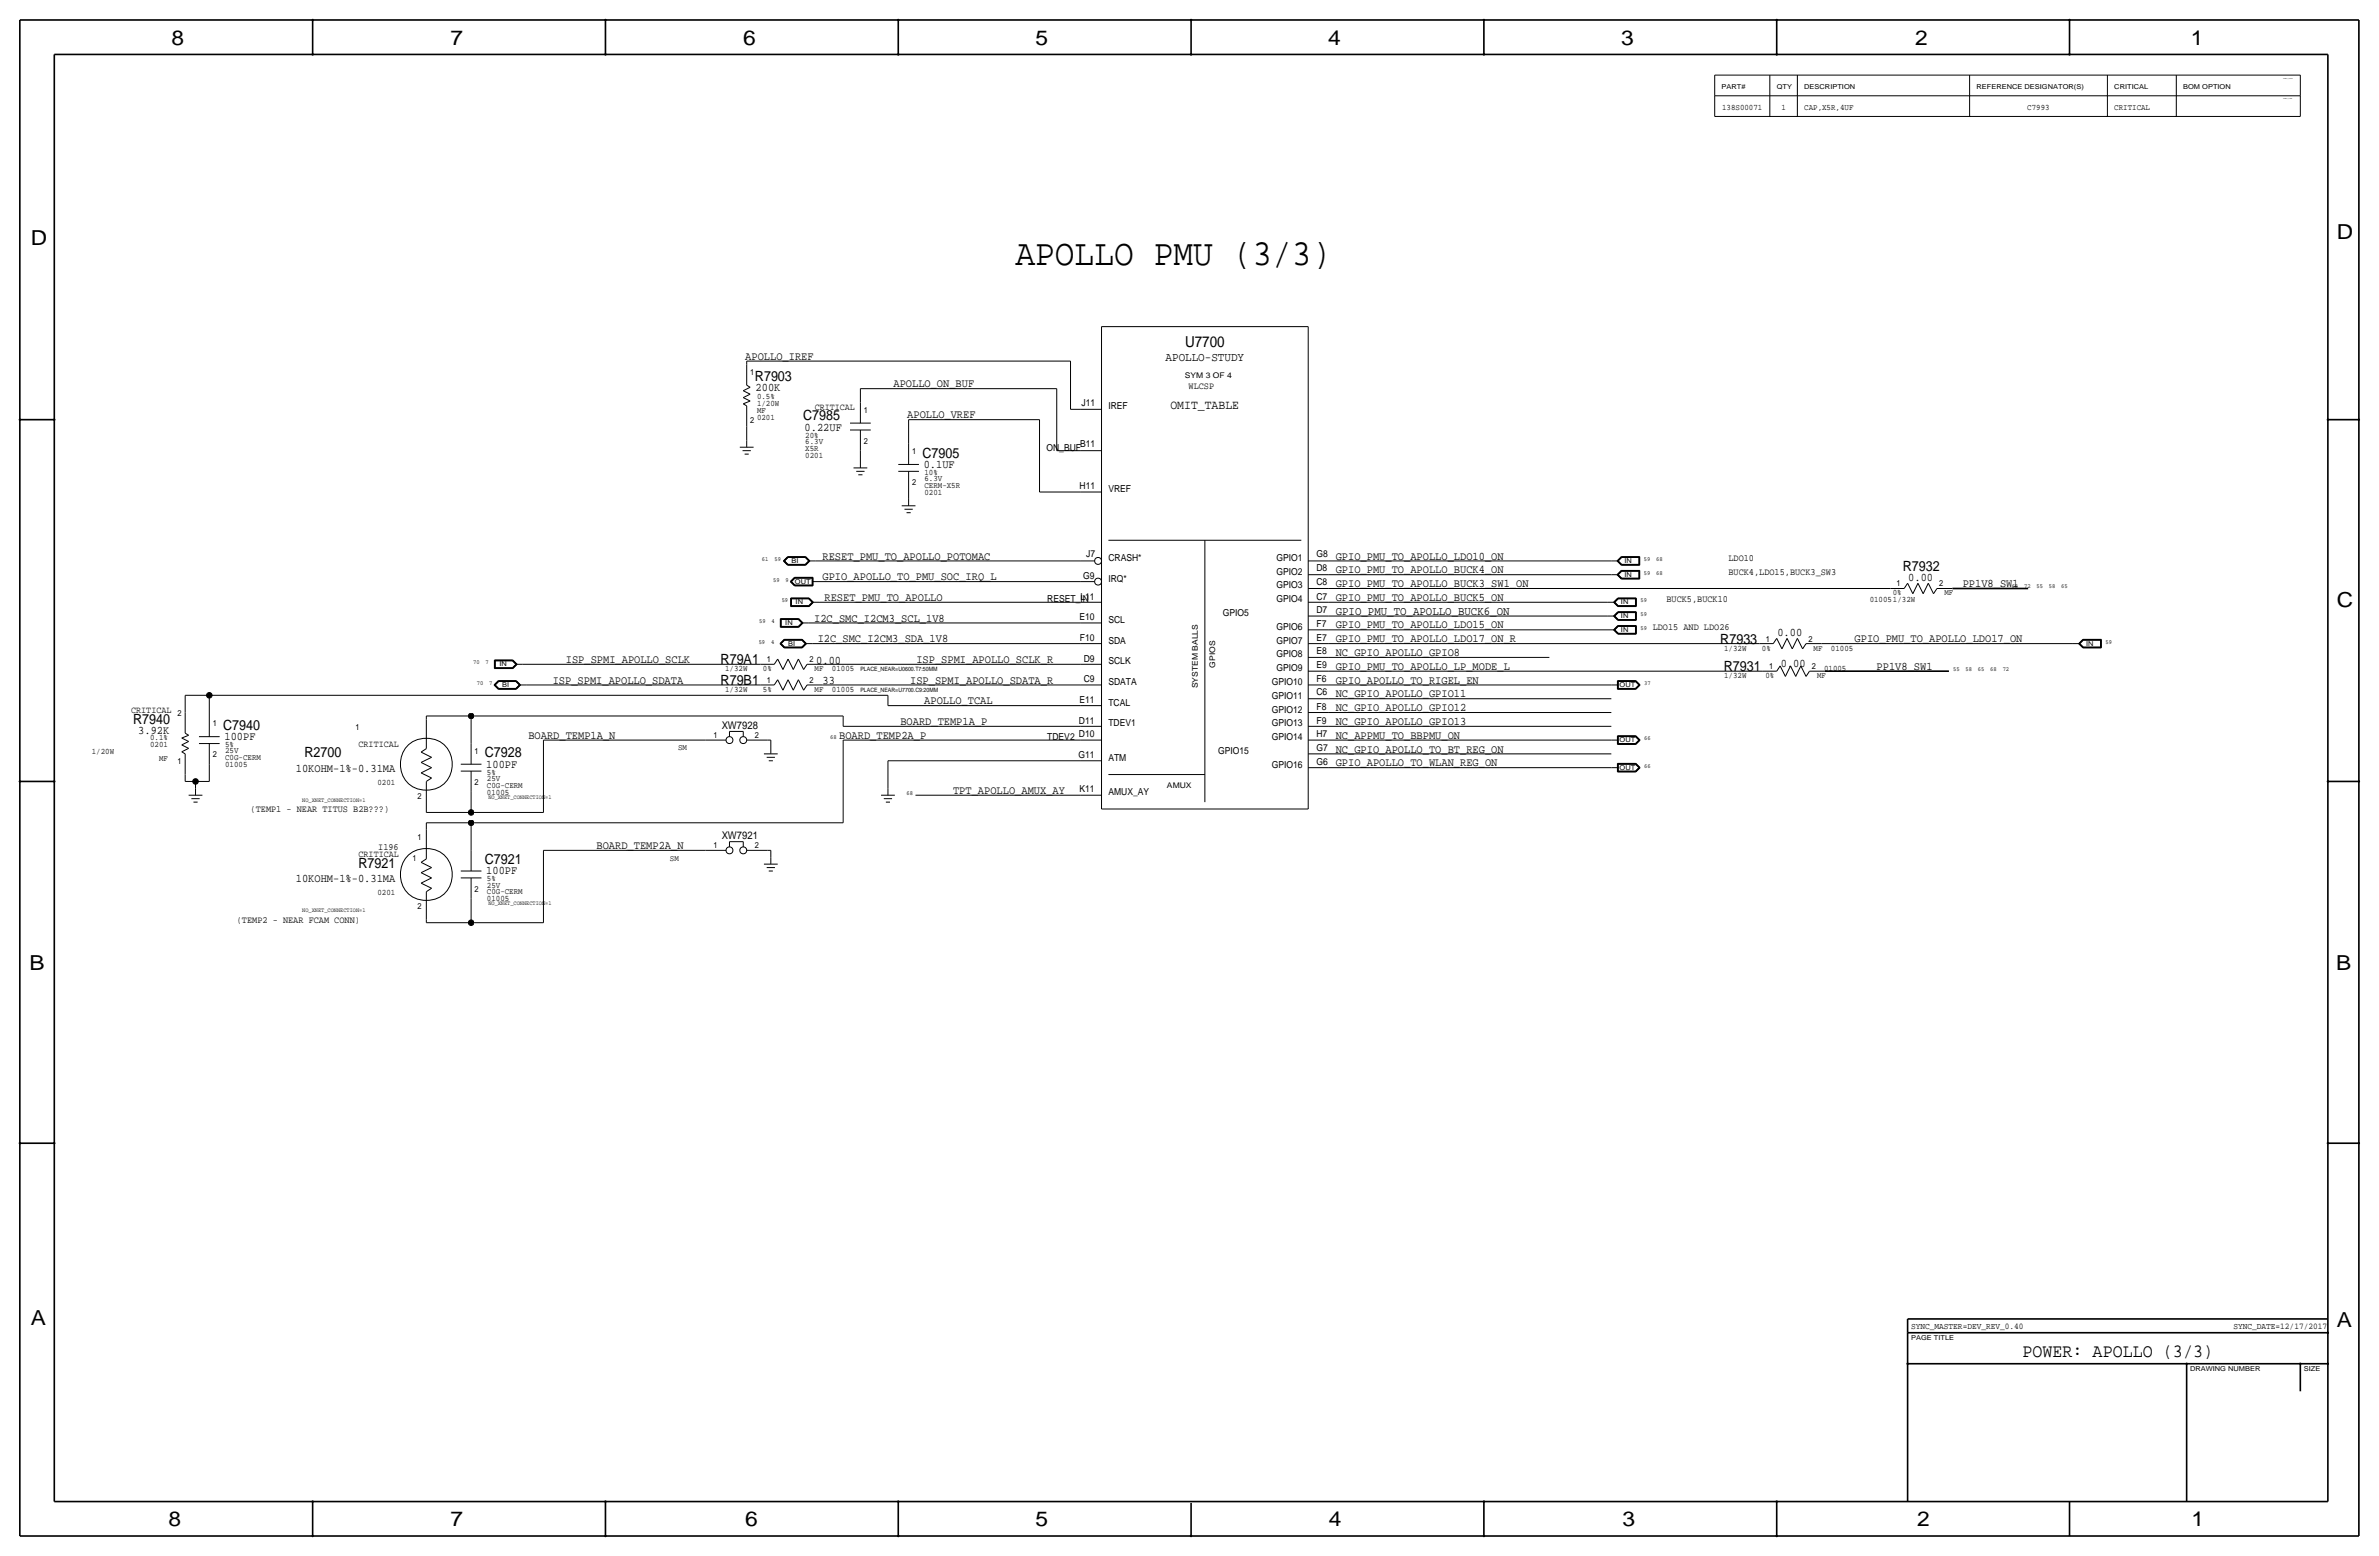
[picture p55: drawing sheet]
<svg xmlns="http://www.w3.org/2000/svg" width="877mm" height="574mm" viewBox="0 0 877 574" stroke-linecap="round" stroke-linejoin="round" font-family="sans-serif">
<defs><g id="words">
<text font-size="13.6" x="374.3" y="97.5">APOLLO PMU (3/3)</text>
<g font-size="7.6">
<text x="63.2" y="16.5">8</text>
<text x="166.1" y="16.5">7</text>
<text x="274" y="16.5">6</text>
<text x="381.7" y="16.5">5</text>
<text x="489.7" y="16.5">4</text>
<text x="597.6" y="16.5">3</text>
<text x="706.1" y="16.5">2</text>
<text x="807.7" y="16.5">1</text>
<text x="861.5" y="88.1">D</text>
<text x="11.4" y="90.4">D</text>
<text x="861.5" y="223.8">C</text>
<text x="10.9" y="357.6">B</text>
<text x="861.3" y="357.4">B</text>
<text x="11.4" y="488.4">A</text>
<text x="861.5" y="489.2">A</text>
<text x="62.2" y="562.6">8</text>
<text x="166.1" y="562.6">7</text>
<text x="274.8" y="562.6">6</text>
<text x="381.7" y="562.6">5</text>
<text x="489.9" y="562.6">4</text>
<text x="598.1" y="562.6">3</text>
<text x="706.8" y="562.6">2</text>
<text x="807.9" y="562.6">1</text>
</g>
<text font-size="6.9" x="745.6" y="500.1">POWER: APOLLO (3/3)</text>
<text font-size="5.6" x="436.9" y="128">U7700</text>
<g font-size="5.2">
<text x="278.3" y="140.5">R7903</text>
<text x="296.1" y="154.9">C7985</text>
<text x="340.1" y="168.7">C7905</text>
<text x="701.5" y="210.6">R7932</text>
<text x="634.2" y="237.2">R7933</text>
<text x="265.7" y="244.9">R79A1</text>
<text x="635.5" y="247.4">R7931</text>
<text x="265.7" y="252.5">R79B1</text>
<text x="49.1" y="266.7">R7940</text>
<text x="82.2" y="269">C7940</text>
<text x="112.3" y="279.1">R2700</text>
<text x="178.8" y="279.1">C7928</text>
<text x="132.1" y="319.8">R7921</text>
<text x="178.8" y="318.5">C7921</text>
</g>
<text font-size="4.7" x="431.5" y="150.9">OMIT_TABLE</text>
<text font-size="4.5" x="429.7" y="133.1">APOLLO-STUDY</text>
<text font-size="4.4" x="492.5" y="226.6">GPIO_PMU_TO_APOLLO_BUCK6_ON</text>
<g font-size="4.3">
<text x="274.8" y="132.6">APOLLO_IREF</text>
<text x="329.4" y="142.8">APOLLO_ON_BUF</text>
<text x="278.6" y="144.3">200K</text>
<text x="334.5" y="154.2">APOLLO_VREF</text>
<text x="296.6" y="158.8">0.22UF</text>
<text x="340.6" y="172.5">0.1UF</text>
<text x="303.2" y="206.2">RESET_PMU_TO_APOLLO_POTOMAC</text>
<text x="492.5" y="206.2">GPIO_PMU_TO_APOLLO_LDO10_ON</text>
<text x="303.2" y="213.9">GPIO_APOLLO_TO_PMU_SOC_IRQ_L</text>
<text x="492.5" y="211.3">GPIO_PMU_TO_APOLLO_BUCK4_ON</text>
<text x="703.5" y="214.1">0.00</text>
<text x="304" y="221.5">RESET_PMU_TO_APOLLO</text>
<text x="492.5" y="221.5">GPIO_PMU_TO_APOLLO_BUCK5_ON</text>
<text x="492.5" y="216.4">GPIO_PMU_TO_APOLLO_BUCK3_SW1_ON</text>
<text x="723.6" y="216.4">PP1V8_SW1</text>
<text x="300.2" y="229.1">I2C_SMC_I2CM3_SCL_1V8</text>
<text x="492.5" y="231.6">GPIO_PMU_TO_APOLLO_LDO15_ON</text>
<text x="301.4" y="236.7">I2C_SMC_I2CM3_SDA_1V8</text>
<text x="492.5" y="236.7">GPIO_PMU_TO_APOLLO_LDO17_ON_R</text>
<text x="655.3" y="234.4">0.00</text>
<text x="683.7" y="236.7">GPIO_PMU_TO_APOLLO_LDO17_ON</text>
<text x="208.6" y="244.3">ISP_SPMI_APOLLO_SCLK</text>
<text x="300.9" y="244.6">0.00</text>
<text x="337.9" y="244.3">ISP_SPMI_APOLLO_SCLK_R</text>
<text x="492.5" y="241.8">NC_GPIO_APOLLO_GPIO8</text>
<text x="656.5" y="245.9">0.00</text>
<text x="203.8" y="252">ISP_SPMI_APOLLO_SDATA</text>
<text x="335.6" y="252">ISP_SPMI_APOLLO_SDATA_R</text>
<text x="492.5" y="252">GPIO_APOLLO_TO_RIGEL_EN</text>
<text x="492.5" y="246.9">GPIO_PMU_TO_APOLLO_LP_MODE_L</text>
<text x="691.8" y="246.9">PP1V8_SW1</text>
<text x="303.2" y="252.2">33</text>
<text x="492.5" y="257">NC_GPIO_APOLLO_GPIO11</text>
<text x="340.7" y="259.6">APOLLO_TCAL</text>
<text x="492.5" y="262.1">NC_GPIO_APOLLO_GPIO12</text>
<text x="331.9" y="267.2">BOARD_TEMP1A_P</text>
<text x="492.5" y="267.2">NC_GPIO_APOLLO_GPIO13</text>
<text x="51" y="270.5">3.92K</text>
<text x="82.8" y="272.8">100PF</text>
<text x="194.8" y="272.3">BOARD_TEMP1A_N</text>
<text x="309.4" y="272.3">BOARD_TEMP2A_P</text>
<text x="492.5" y="272.3">NC_APPMU_TO_BBPMU_ON</text>
<text x="492.5" y="277.4">NC_GPIO_APOLLO_TO_BT_REG_ON</text>
<text x="109.1" y="284.5">10KOHM-1%-0.31MA</text>
<text x="179.3" y="283">100PF</text>
<text x="492.5" y="282.4">GPIO_APOLLO_TO_WLAN_REG_ON</text>
<text x="351.4" y="292.6">TPT_APOLLO_AMUX_AY</text>
<text x="219.9" y="312.9">BOARD_TEMP2A_N</text>
<text x="179.3" y="322.3">100PF</text>
<text x="109.1" y="325.2">10KOHM-1%-0.31MA</text>
</g>
<g font-size="3.9">
<text x="266.1" y="268.7">XW7928</text>
<text x="266.1" y="309.4">XW7921</text>
</g>
<g font-size="3.5">
<text x="438.2" y="143.3">WLCSP</text>
<text x="398.7" y="149.6">J11</text>
<text x="300.4" y="151.1">CRITICAL</text>
<text x="408.6" y="150.9">IREF</text>
<text x="385.8" y="166.1">ON_BUF</text>
<text x="398.2" y="164.8">B11</text>
<text x="398" y="180.1">H11</text>
<text x="408.6" y="181.4">VREF</text>
<text x="400.5" y="205.5">J7</text>
<text x="408.6" y="206.8">CRASH*</text>
<text x="470.6" y="206.8">GPIO1</text>
<text x="485.3" y="205.5">G8</text>
<text x="637.2" y="206.8">LDO10</text>
<text x="399.4" y="213.4">G9</text>
<text x="408.6" y="214.4">IRQ*</text>
<text x="470.6" y="211.8">GPIO2</text>
<text x="485.3" y="210.6">D8</text>
<text x="485.3" y="215.6">C8</text>
<text x="637.2" y="211.8">BUCK4,LDO15,BUCK3_SW3</text>
<text x="386.1" y="222">RESET_IN</text>
<text x="398.3" y="221">L11</text>
<text x="470.6" y="216.9">GPIO3</text>
<text x="470.6" y="222">GPIO4</text>
<text x="485.3" y="221">C7</text>
<text x="614.4" y="222">BUCK5,BUCK10</text>
<text x="450.8" y="227.1">GPIO5</text>
<text x="485.3" y="225.8">D7</text>
<text x="397.9" y="228.6">E10</text>
<text x="408.6" y="229.6">SCL</text>
<text x="470.6" y="232.2">GPIO6</text>
<text x="485.3" y="231.1">F7</text>
<text x="609.3" y="232.2">LDO15 AND LDO26</text>
<text x="398.1" y="236.2">F10</text>
<text x="408.6" y="237.2">SDA</text>
<text x="470.6" y="237.2">GPIO7</text>
<text x="485.3" y="236.2">E7</text>
<text x="399.5" y="243.8">D9</text>
<text x="408.6" y="244.9">SCLK</text>
<text x="470.6" y="242.3">GPIO8</text>
<text x="485.3" y="241">E8</text>
<text x="399.5" y="251.5">C9</text>
<text x="470.6" y="247.4">GPIO9</text>
<text x="485.3" y="246.4">E9</text>
<text x="485.3" y="251.5">F6</text>
<text x="408.6" y="252.5">SDATA</text>
<text x="468.9" y="252.5">GPIO10</text>
<text x="468.9" y="257.6">GPIO11</text>
<text x="485.3" y="256.3">C6</text>
<text x="48.4" y="262.6">CRITICAL</text>
<text x="397.9" y="259.1">E11</text>
<text x="408.6" y="260.1">TCAL</text>
<text x="468.9" y="262.6">GPIO12</text>
<text x="485.3" y="261.6">F8</text>
<text x="397.8" y="266.7">D11</text>
<text x="408.6" y="267.7">TDEV1</text>
<text x="468.9" y="267.7">GPIO13</text>
<text x="485.3" y="266.7">F9</text>
<text x="132.2" y="275.3">CRITICAL</text>
<text x="386.1" y="272.8">TDEV2</text>
<text x="397.8" y="271.8">D10</text>
<text x="468.9" y="272.8">GPIO14</text>
<text x="485.3" y="271.5">H7</text>
<text x="397.6" y="279.4">G11</text>
<text x="408.6" y="280.4">ATM</text>
<text x="449.1" y="277.9">GPIO15</text>
<text x="485.3" y="276.9">G7</text>
<text x="485.3" y="281.9">G6</text>
<text x="468.9" y="283">GPIO16</text>
<text x="397.9" y="292.1">K11</text>
<text x="408.6" y="293.1">AMUX_AY</text>
<text x="92.4" y="299.5">(TEMP1 - NEAR TITUS B2B???)</text>
<text x="132.2" y="316">CRITICAL</text>
<text x="139.5" y="313.4">I196</text>
<text x="87.3" y="340.1">(TEMP2 - NEAR FCAM CONN)</text>
</g>
<g font-size="3.2">
<text x="704.5" y="490">SYNC_MASTER=DEV_REV_0.40</text>
<text x="823.4" y="490">SYNC_DATE=12/17/2017</text>
</g>
<g font-size="3.1">
<text x="634.9" y="40.4">138S00071</text>
<text x="656.7" y="40.4">1</text>
<text x="665.2" y="40.4">CAP,X5R,4UF</text>
<text x="747.4" y="40.4">C7993</text>
<text x="779.5" y="40.4">CRITICAL</text>
<text x="276.6" y="138.2">1</text>
<text x="279.1" y="147.1">0.5%</text>
<text x="279.1" y="149.6">1/20W</text>
<text x="276.6" y="156">2</text>
<text x="279.1" y="154.7">0201</text>
<text x="279.1" y="152.1">MF</text>
<text x="318.5" y="152.1">1</text>
<text x="296.9" y="161.3">20%</text>
<text x="296.9" y="163.6">6.3V</text>
<text x="296.9" y="166.1">X5R</text>
<text x="318.5" y="163.6">2</text>
<text x="336.2" y="167.4">1</text>
<text x="296.9" y="168.7">0201</text>
<text x="336.2" y="178.8">2</text>
<text x="340.8" y="179.8">CERM-X5R</text>
<text x="340.8" y="177.3">6.3V</text>
<text x="340.8" y="175">10%</text>
<text x="340.8" y="182.4">0201</text>
<text x="689.3" y="222">010051/32W</text>
<text x="697.8" y="219.5">0%</text>
<text x="699.2" y="216.2">1</text>
<text x="715" y="216.2">2</text>
<text x="716.9" y="219.5">MF</text>
<text x="635.6" y="239.8">1/32W</text>
<text x="649.6" y="239.8">0%</text>
<text x="650.9" y="236.5">1</text>
<text x="666.7" y="236.5">2</text>
<text x="668.6" y="239.8">MF</text>
<text x="675" y="239.8">01005</text>
<text x="282.6" y="244.1">1</text>
<text x="298.4" y="244.1">2</text>
<text x="267.4" y="247.4">1/32W</text>
<text x="281.3" y="247.4">0%</text>
<text x="282.6" y="251.7">1</text>
<text x="298.4" y="251.7">2</text>
<text x="300.3" y="247.4">MF</text>
<text x="306.7" y="247.4">01005</text>
<text x="635.7" y="249.9">1/32W</text>
<text x="650.8" y="249.9">0%</text>
<text x="652.2" y="246.6">1</text>
<text x="668" y="246.6">2</text>
<text x="669.9" y="249.9">MF</text>
<text x="672.5" y="247.4">01005</text>
<text x="267.4" y="255">1/32W</text>
<text x="281.3" y="255">5%</text>
<text x="300.3" y="255">MF</text>
<text x="306.7" y="255">01005</text>
<text x="65.5" y="263.9">2</text>
<text x="78.4" y="267.7">1</text>
<text x="131" y="269">1</text>
<text x="55.3" y="275.3">0201</text>
<text x="55.3" y="272.8">0.1%</text>
<text x="83" y="275.3">5%</text>
<text x="263.1" y="272">1</text>
<text x="278.3" y="272">2</text>
<text x="33.9" y="277.9">1/20W</text>
<text x="58.6" y="280.4">MF</text>
<text x="65.5" y="281.7">1</text>
<text x="78.4" y="279.1">2</text>
<text x="83" y="277.6">25V</text>
<text x="83" y="280.2">C0G-CERM</text>
<text x="175" y="277.9">1</text>
<text x="250" y="276.6">SM</text>
<text x="83" y="282.7">01005</text>
<text x="179.5" y="285.5">5%</text>
<text x="179.5" y="287.8">25V</text>
<text x="139.1" y="289.3">0201</text>
<text x="175" y="289.3">2</text>
<text x="179.5" y="292.9">01005</text>
<text x="179.5" y="290.3">C0G-CERM</text>
<text x="153.9" y="294.4">2</text>
<text x="153.9" y="309.6">1</text>
<text x="152.1" y="317.2">1</text>
<text x="247" y="317.2">SM</text>
<text x="263.1" y="312.7">1</text>
<text x="278.3" y="312.7">2</text>
<text x="139.1" y="329.9">0201</text>
<text x="175" y="328.7">2</text>
<text x="179.5" y="329.7">C0G-CERM</text>
<text x="179.5" y="324.9">5%</text>
<text x="179.5" y="327.2">25V</text>
<text x="153.9" y="335">2</text>
<text x="179.5" y="332.2">01005</text>
</g>
<g font-size="2.9">
<text x="436.8" y="139.4">SYM 3 OF 4</text>
<text x="448" y="246.1" transform="rotate(-90 448 246.1)">GPIOS</text>
<text x="441.7" y="253.7" transform="rotate(-90 441.7 253.7)">SYSTEM BALLS</text>
<text x="430.2" y="290.6">AMUX</text>
</g>
<g font-size="2.5">
<text x="634.7" y="32.8">PART#</text>
<text x="655" y="32.8">QTY</text>
<text x="665.2" y="32.8">DESCRIPTION</text>
<text x="728.7" y="32.8">REFERENCE DESIGNATOR(S)</text>
<text x="779.5" y="32.8">CRITICAL</text>
<text x="804.9" y="32.8">BOM OPTION</text>
<text x="291.8" y="207.5">BI</text>
<text x="598.9" y="207.5">IN</text>
<text x="293.1" y="215.1">OUT</text>
<text x="598.9" y="212.6">IN</text>
<text x="293.3" y="222.8">IN</text>
<text x="597.6" y="222.8">IN</text>
<text x="597.6" y="227.8">IN</text>
<text x="289.5" y="230.4">IN</text>
<text x="597.6" y="232.9">IN</text>
<text x="290.5" y="238">BI</text>
<text x="769.1" y="238">IN</text>
<text x="184.1" y="245.6">IN</text>
<text x="185.1" y="253.2">BI</text>
<text x="597.1" y="253.2">OUT</text>
<text x="597.1" y="273.6">OUT</text>
<text x="597.1" y="283.7">OUT</text>
<text x="704.5" y="493.8">PAGE TITLE</text>
<text x="807.4" y="505.2">DRAWING NUMBER</text>
<text x="849.3" y="505.2">SIZE</text>
</g>
<g font-size="2.3">
<text x="280.9" y="206.8">61</text>
<text x="285.5" y="206.8">59</text>
<text x="606" y="206.8">59</text>
<text x="610.6" y="206.8">68</text>
<text x="285" y="214.4">59</text>
<text x="289.6" y="214.4">9</text>
<text x="606" y="211.8">59</text>
<text x="610.6" y="211.8">68</text>
<text x="288.2" y="222">59</text>
<text x="604.8" y="222">59</text>
<text x="741.6" y="216.9">68</text>
<text x="746.2" y="216.9">72</text>
<text x="750.8" y="216.9">55</text>
<text x="755.3" y="216.9">58</text>
<text x="759.9" y="216.9">65</text>
<text x="604.8" y="227.1">59</text>
<text x="279.9" y="229.6">59</text>
<text x="284.4" y="229.6">4</text>
<text x="604.8" y="232.2">59</text>
<text x="279.7" y="237.2">59</text>
<text x="284.3" y="237.2">4</text>
<text x="776.2" y="237.2">59</text>
<text x="174.4" y="244.9">70</text>
<text x="179" y="244.9">7</text>
<text x="720" y="247.4">55</text>
<text x="724.6" y="247.4">58</text>
<text x="729.2" y="247.4">65</text>
<text x="733.8" y="247.4">68</text>
<text x="738.3" y="247.4">72</text>
<text x="175.8" y="252.5">70</text>
<text x="180.4" y="252.5">7</text>
<text x="606.2" y="252.5">37</text>
<text x="306.1" y="272.3">68</text>
<text x="606.2" y="272.8">66</text>
<text x="606.2" y="283">66</text>
<text x="334.2" y="293.1">68</text>
</g>
<g font-size="2.2">
<text x="317.2" y="247.4">PLACE_NEAR=U0600.T7:50MM</text>
<text x="317.2" y="255">PLACE_NEAR=U7700.C9:20MM</text>
<text x="111.5" y="295.7">NO_XNET_CONNECTION=1</text>
<text x="180" y="294.4">NO_XNET_CONNECTION=1</text>
<text x="180" y="333.8">NO_XNET_CONNECTION=1</text>
<text x="111.5" y="336.3">NO_XNET_CONNECTION=1</text>
</g>
<g font-size=".4">
<text x="841.7" y="29">TABLE_5_HEAD</text>
<text x="841.7" y="36.6">TABLE_5_ITEM</text>
</g>
</g></defs>
<g fill="none" stroke="#000" stroke-width=".37">
<path d="M632.2 27.7v7.6zM632.2 35.3h215.9zM632.2 27.7h215.9zM632.2 35.3v7.6zM652.5 27.7v7.6zM652.5 35.3v7.6zM662.6 27.7v7.6zM662.6 35.3v7.6zM726.1 27.7v7.6zM726.1 35.3v7.6zM776.9 27.7v7.6zM776.9 35.3v7.6z"/>
<path d="M802.3 27.7v7.6zM802.3 35.3v7.6zM848.1 27.7v7.6zM848.1 35.3v7.6zM632.2 42.9h215.9zM275.3 133.1h119.4zM275.3 133.1v1.3zM275.3 134.4v7.6zM394.7 133.1v17.8zM406.1 120.4v177.8zM406.1 120.4h76.2zM482.3 120.4v177.8z"/>
<path d="M274 148.8l1.3 .8zM274 148.8l2.6-1zM274 146.6l2.6 1.2zM274 146.6l2.6-1.3zM274 144l2.6 1.3zM274 144l2.6-1.3zM275.3 157.2v5.1zM275.3 149.6v7.6zM275.3 142l1.3 .7zM313.4 156h7.6zM313.4 158.5h7.6zM317.2 143.3h72.4z"/>
<path d="M317.2 143.3v5zM317.2 148.3v7.7zM317.2 158.5v7.6zM335 154.7v8.9zM335 154.7h48.2zM383.2 154.7v26.7zM389.6 143.3v22.8zM394.7 150.9h3.8zM398.5 150.9h7.6zM272.7 164.8h5.1zM273.8 166.1h3zM274.5 167.4h1.5z"/>
<path d="M275.3 162.3v2.5zM314.7 172.5h5zM315.7 173.7h3zM316.4 175h1.6zM317.2 166.1v3.8zM317.2 169.9v2.6zM331.2 171.2h7.6zM331.2 173.7h7.6zM335 163.6v7.6zM335 173.7v7.7zM389.6 166.1h8.9zM398.5 166.1h7.6z"/>
<path d="M332.4 186.4h5.1zM333.5 187.7h3zM334.2 189h1.5zM335 181.4v2.5zM335 183.9v2.5zM383.2 181.4h15.3zM398.5 181.4h7.6zM408.6 199.1h71.2zM444.2 199.1v96.6zM288.8 206.8l1.6-1.6zM288.8 206.8l1.6 1.5zM289 206.8l1.4 1.4z"/>
<path d="M289.1 206.8l1.4 1.3zM289.3 206.8l1.2-1.3zM289.3 206.8l1.2 1.2zM290.4 208.3h6.6zM290.4 205.2h6.6zM290.4 205.3l-1.4 1.5zM290.4 208.2h6.6zM290.4 205.3h6.6zM290.5 205.4l-1.4 1.4zM290.5 208.1h6.4zM290.5 205.4h6.4zM290.5 208h6.4z"/>
<path d="M290.5 205.5h6.4zM291.3 214.4l1.6-1.6zM291.3 214.4l1.6 1.5zM291.5 214.4l1.5 1.5zM291.6 214.4l1.4 1.3zM291.8 214.4l1.3-1.3zM291.8 214.4l1.3 1.2zM292.9 212.8h6.8zM292.9 215.9h6.8zM293 212.9l-1.5 1.5zM293 212.9h6.6zM293 215.9h6.6z"/>
<path d="M293 213l-1.4 1.4zM293 213h6.5zM293 215.7h6.5zM293.1 213.1h6.3zM293.1 215.6h6.3zM296.9 205.5l1.2 1.3zM296.9 205.4l1.4 1.4zM297 205.3l1.4 1.5zM297 208.3l1.6-1.5zM297 205.2l1.6 1.6zM298.1 206.8l-1.2 1.2zM298.1 206.8h2.6z"/>
<path d="M298.3 206.8l-1.4 1.3zM298.4 206.8l-1.4 1.4zM299.4 214.4h2.6zM299.4 213.1v2.5zM299.5 213v2.7zM299.6 212.9v3zM299.7 212.8v3.1zM300.7 206.8h97.8zM302 214.4h96.5zM398.5 214.4h5zM398.5 206.8h5zM482.3 206.8h7.6z"/>
<path d="M482.3 211.8h7.6zM482.3 216.9h7.6zM489.9 216.9h207zM489.9 211.8h104.2zM489.9 206.8h104.2zM594.1 211.8h2.5zM594.1 206.8h2.5zM596.1 211.8l1.6-1.5zM596.1 211.8l1.6 1.6zM596.1 206.8l1.6-1.6zM596.1 206.8l1.6 1.5zM596.3 211.8l1.5-1.4z"/>
<path d="M596.3 211.8l1.5 1.5zM596.3 206.8l1.5-1.5zM596.3 206.8l1.5 1.4zM596.4 211.8l1.4-1.3zM596.4 211.8l1.4 1.4zM596.4 206.8l1.4-1.4zM596.4 206.8l1.4 1.3zM596.6 211.8l1.3-1.2zM596.6 211.8l1.3 1.3zM596.6 206.8l1.3-1.3zM596.6 206.8l1.3 1.2zM597.7 210.3h6.8z"/>
<path d="M597.7 213.4h6.8zM597.7 205.2h6.8zM597.7 208.3h6.8zM597.8 210.4h6.6zM597.8 213.3h6.6zM597.8 205.3h6.6zM597.8 208.2h6.6zM597.8 210.5h6.5zM597.8 213.2h6.5zM597.8 205.4h6.5zM597.8 208.1h6.5zM597.9 210.6h6.3z"/>
<path d="M597.9 213.1h6.3zM597.9 205.5h6.3zM597.9 208h6.3zM604.2 210.6v2.5zM604.2 205.5v2.5zM604.3 210.5v2.7zM604.3 205.4v2.7zM604.4 210.4v2.9zM604.4 205.3v2.9zM604.5 210.3v3.1zM604.5 205.2v3.1zM696.9 216.9h5.1z"/>
<path d="M703.3 215l-1.3 1.9zM703.3 215l1.9 3.8zM707.1 215l-1.9 3.8zM707.1 215l1.9 3.8zM710.9 215l1.9 3.8zM710.9 215l-1.9 3.8zM714.1 216.9h5.7zM714.1 216.9l-1.3 1.9zM287.5 237.2l1.6-1.5zM287.5 237.2l1.6 1.6zM287.7 228v3.2zM287.7 231.2h6.8z"/>
<path d="M287.7 228h6.8zM287.7 237.2l1.5-1.4zM287.7 237.2l1.5 1.5zM287.8 228.1h6.6zM287.8 228.1v3zM287.8 231.1h6.6zM287.8 237.2l1.4-1.3zM287.8 237.2l1.4 1.4zM287.9 228.2h6.5zM287.9 228.2v2.8zM287.9 231h6.5zM288 228.3h6.3z"/>
<path d="M288 228.3v2.6zM288 230.9h6.3zM288 237.2l1.3-1.2zM288 237.2l1.3 1.3zM289.1 238.8h6.7zM289.1 235.7h6.7zM289.2 238.7h6.5zM289.2 235.8h6.5zM289.2 238.6h6.5zM289.2 235.9h6.5zM289.3 238.5h6.3zM289.3 236h6.3z"/>
<path d="M291.5 220.4v3.2zM291.5 223.6h6.8zM291.5 220.4h6.8zM291.6 220.5h6.6zM291.6 220.5v3zM291.6 223.5h6.6zM291.7 220.6h6.5zM291.7 220.6v2.8zM291.7 223.4h6.5zM291.8 220.7h6.3zM291.8 220.7v2.6zM291.8 223.3h6.3z"/>
<path d="M294.3 228.3l1.3 1.3zM294.4 228.2l1.4 1.4zM294.4 231l1.4-1.4zM294.4 228.1l1.5 1.5zM294.5 228l1.6 1.6zM294.5 231.2l1.6-1.6zM295.6 229.6h2.5zM295.6 229.6l-1.3 1.3zM295.6 238.5l1.3-1.3zM295.6 236l1.3 1.2zM295.7 238.6l1.3-1.4zM295.7 235.9l1.3 1.3z"/>
<path d="M295.7 235.8l1.5 1.4zM295.8 235.7l1.5 1.5zM295.9 229.6l-1.5 1.5zM296.9 237.2h2.5zM297.2 237.2l-1.5 1.5zM297.3 237.2l-1.5 1.6zM298.1 229.6h100.4zM298.1 220.7l1.3 1.3zM298.1 223.3l1.3-1.3zM298.2 220.6l1.4 1.4zM298.2 223.4l1.4-1.4zM298.2 220.5l1.5 1.5z"/>
<path d="M298.2 223.5l1.5-1.5zM298.3 220.4l1.6 1.6zM298.3 223.6l1.6-1.6zM299.4 237.2h99.1zM299.4 222h2.6zM302 222h96.5zM398.5 237.2h7.6zM398.5 229.6h7.6zM398.5 222h7.6zM482.3 232.2h7.6zM482.3 227.1h7.6zM482.3 222h7.6z"/>
<path d="M482.3 237.2h7.6zM489.9 237.2h158.8zM489.9 227.1h102.9zM489.9 232.2h102.9zM489.9 222h102.9zM592.8 232.2h2.5zM592.8 222h2.5zM592.8 227.1h2.5zM594.9 232.2l1.5 1.5zM594.9 222l1.5 1.6zM594.9 227.1l1.5 1.6zM595 232.2l1.5-1.5z"/>
<path d="M595 232.2l1.5 1.4zM595 222l1.5 1.5zM595 227.1l1.5-1.5zM595 227.1l1.5 1.4zM595.2 232.2l1.3-1.4zM595.2 232.2l1.3 1.3zM595.2 222l1.3-1.4zM595.2 222l1.3 1.4zM595.2 227.1l1.3-1.4zM595.2 227.1l1.3 1.3zM595.3 232.2l1.3 1.2zM595.3 222l1.3 1.3z"/>
<path d="M595.3 227.1l1.3-1.3zM595.3 227.1l1.3 1.2zM596.4 230.6l-1.5 1.6zM596.4 230.6h6.8zM596.4 233.7h6.8zM596.4 220.4l-1.5 1.6zM596.4 220.4h6.8zM596.4 223.6h6.8zM596.4 225.5l-1.5 1.6zM596.4 225.5h6.8zM596.4 228.7h6.8zM596.5 230.7h6.6z"/>
<path d="M596.5 233.6h6.6zM596.5 220.5l-1.5 1.5zM596.5 220.5h6.6zM596.5 223.5h6.6zM596.5 225.6h6.6zM596.5 228.5h6.6zM596.5 230.8h6.5zM596.5 233.5h6.5zM596.5 220.6h6.5zM596.5 223.4h6.5zM596.5 225.7h6.5zM596.5 228.4h6.5z"/>
<path d="M596.6 230.9l-1.3 1.3zM596.6 230.9h6.3zM596.6 233.4h6.3zM596.6 220.7l-1.3 1.3zM596.6 220.7h6.3zM596.6 223.3h6.3zM596.6 225.8h6.3zM596.6 228.3h6.3zM602.9 230.9v2.5zM602.9 220.7v2.6zM602.9 225.8v2.5zM603 230.8v2.7z"/>
<path d="M603 220.6v2.8zM603 225.7v2.7zM603.1 230.7v2.9zM603.1 220.5v3zM603.1 225.6v2.9zM603.2 230.6v3.1zM603.2 220.4v3.2zM603.2 225.5v3.2zM648.7 237.2h5zM655 235.3l-1.3 1.9zM655 235.3l1.9 3.9zM658.8 235.3l-1.9 3.9z"/>
<path d="M658.8 235.3l2 3.9zM662.6 235.3l2 3.9zM662.6 235.3l-1.8 3.9zM665.8 237.2h5.7zM665.8 237.2l-1.2 2zM671.5 237.2h92.7zM764.2 237.2h2.6zM766.3 237.2l1.6 1.6zM766.5 237.2l1.4-1.4zM766.5 237.2l1.4 1.5zM766.6 237.2l1.4-1.3zM766.6 237.2l1.4 1.4z"/>
<path d="M766.8 237.2l1.2 1.3zM767.9 235.7l-1.6 1.5zM767.9 235.7h6.8zM767.9 238.8h6.8zM767.9 235.8h6.7zM767.9 238.7h6.7zM768 235.9h6.5zM768 238.6h6.5zM768 236l-1.2 1.2zM768 236h6.4zM768 238.5h6.4zM774.4 236v2.5z"/>
<path d="M774.5 235.9v2.7zM774.6 235.8v2.9zM774.7 235.7v3.1zM68.3 256.3h8.9zM68.3 256.3v6.3zM77.2 256.3h250.2zM77.2 256.3v7.6zM182.1 252.5l1.6-1.6zM182.1 252.5l1.6 1.6zM182.3 243.3v3.1zM182.3 246.4h6.8zM182.3 243.3h6.8z"/>
<path d="M182.3 252.5l1.4-1.5zM182.3 252.5l1.4 1.4zM182.4 243.4h6.6zM182.4 243.4v2.9zM182.4 246.3h6.6zM182.4 252.5l1.4-1.4zM182.4 252.5l1.4 1.3zM182.5 243.5h6.5zM182.5 243.5v2.7zM182.5 246.2h6.5zM182.6 243.6h6.3zM182.6 243.6v2.5z"/>
<path d="M182.6 246.1h6.3zM182.6 252.5l1.2-1.3zM182.6 252.5l1.2 1.2zM183.7 254.1h6.6zM183.7 250.9h6.6zM183.7 253.9h6.6zM183.7 251h6.6zM183.8 253.8h6.4zM183.8 251.1h6.4zM183.8 253.7h6.4zM183.8 251.2h6.4zM188.9 243.6l1.3 1.3z"/>
<path d="M188.9 246.1l1.3-1.2zM189 243.5l1.3 1.4zM189 246.2l1.3-1.3zM189 243.4l1.5 1.5zM189 246.3l1.5-1.4zM189.1 243.3l1.6 1.6zM189.1 246.4l1.6-1.5zM190.2 244.9h2.5zM190.2 253.7l1.3-1.2zM190.2 251.2l1.3 1.3zM190.2 253.8l1.4-1.3zM190.2 251.1l1.4 1.4z"/>
<path d="M190.3 251l1.5 1.5zM190.3 254.1l1.6-1.6zM190.3 250.9l1.6 1.6zM191.5 252.5h2.5zM191.8 252.5l-1.5 1.4zM192.7 244.9h87.7zM194 252.5h86.4zM280.4 252.5h5zM280.4 244.9h5zM286.7 250.5l-1.3 2zM286.7 250.5l1.9 3.9zM286.7 242.9l-1.3 2z"/>
<path d="M286.7 242.9l1.9 3.9zM290.5 250.5l-1.9 3.9zM290.5 250.5l2 3.9zM290.5 242.9l-1.9 3.9zM290.5 242.9l2 3.9zM294.3 250.5l2 3.9zM294.3 250.5l-1.8 3.9zM294.3 242.9l2 3.9zM294.3 242.9l-1.8 3.9zM297.5 252.5h5.7zM297.5 252.5l-1.2 1.9zM297.5 244.9h5.7z"/>
<path d="M297.5 244.9l-1.2 1.9zM303.2 244.9h95.3zM303.2 252.5h95.3zM327.4 256.3v3.8zM398.5 252.5h7.6zM398.5 244.9h7.6zM482.3 252.5h7.6zM482.3 242.3h7.6zM482.3 247.4h7.6zM482.3 257.6h7.6zM489.9 247.4h160zM489.9 242.3h81.3z"/>
<path d="M489.9 252.5h104.2zM489.9 257.6h104.2zM594.1 252.5h2.5zM596.3 250.9h6.8zM596.3 254.1h6.8zM596.3 250.9v3.2zM596.4 251h6.6zM596.4 251v2.9zM596.4 253.9h6.6zM596.5 251.1h6.5zM596.5 251.1v2.7zM596.5 253.8h6.5z"/>
<path d="M596.6 251.2h6.3zM596.6 251.2v2.5zM596.6 253.7h6.3zM602.9 251.2l1.3 1.3zM603 251.1l1.4 1.4zM603 253.8l1.4-1.3zM603 251l1.5 1.5zM603 253.9l1.5-1.4zM603.1 250.9l1.6 1.6zM604.2 252.5l-1.3 1.2zM604.7 252.5l-1.6 1.6zM649.9 247.4h5.1z"/>
<path d="M656.3 245.5l-1.3 1.9zM656.3 245.5l1.9 3.8zM660.1 245.5l-1.9 3.8zM660.1 245.5l1.9 3.8zM663.9 245.5l1.9 3.8zM663.9 245.5l-1.9 3.8zM667.1 247.4h5.7zM667.1 247.4l-1.3 1.9zM67 272l2.5-1zM67 272l2.5 1.3zM67 274.6l2.5-1.3zM67 274.6l2.5 1.2z"/>
<path d="M67 277.1l1.3 .8zM67 277.1l2.5-1.3zM68.3 262.6v7.7zM68.3 270.3l1.2 .7zM68.3 277.9v7.6zM73.4 271.5h7.6zM73.4 274.1h7.6zM77.2 263.9v7.6zM77.2 274.1v7.6zM155.2 277.2l2-1.3zM155.2 277.2l3.9 1.9zM157.2 263.9h16.5z"/>
<path d="M157.2 263.9v1.3zM157.2 265.2v10.7zM173.7 263.9h137.1zM173.7 263.9v10.2zM173.7 274.1v7.6zM200.4 272.8h59.6zM200.4 272.8v26.7zM260 272.8h7.7zM268.9 269.6v1.9zM268.9 269.6h5.1zM274 269.6v1.9zM275.3 272.8h7.6z"/>
<path d="M281.6 277.9h5.1zM282.7 279.1h3zM282.9 272.8h1.3zM284.2 272.8v2.5zM284.2 275.3v2.6zM310.8 267.7h87.7zM310.8 263.9v3.8zM310.8 272.8h87.7zM310.8 272.8v30.5zM327.4 260.1h71.1zM398.5 260.1h7.6zM398.5 267.7h7.6z"/>
<path d="M398.5 272.8h7.6zM482.3 267.7h7.6zM482.3 272.8h7.6zM482.3 262.6h7.6zM482.3 277.9h7.6zM489.9 272.8h104.2zM489.9 262.6h104.2zM489.9 267.7h104.2zM489.9 277.9h104.2zM594.1 272.8h2.5zM596.3 271.2h6.8zM596.3 274.4h6.8z"/>
<path d="M596.3 271.2v3.2zM596.4 271.3h6.6zM596.4 271.3v3zM596.4 274.3h6.6zM596.5 271.4h6.5zM596.5 271.4v2.8zM596.5 274.2h6.5zM596.6 271.5h6.3zM596.6 271.5v2.6zM596.6 274.1h6.3zM602.9 271.5l1.3 1.3zM602.9 274.1l1.3-1.3z"/>
<path d="M603 271.4l1.4 1.4zM603 274.2l1.4-1.4zM603 271.3l1.5 1.5zM603 274.3l1.5-1.5zM603.1 271.2l1.6 1.6zM604.7 272.8l-1.6 1.6zM68.3 288h3.8zM68.3 285.5v2.5zM69.5 293.1h5.1zM70.6 294.4h3zM71.3 295.7h1.5zM72.1 288h5.1z"/>
<path d="M72.1 288v2.6zM72.1 290.6v2.5zM77.2 281.7v6.3zM155.2 284.9l3.9 1.9zM155.2 284.9l3.9-1.9zM155.2 281l3.9 2zM155.2 281l3.9-1.9zM157.2 299.5h16.5zM157.2 298.2v1.3zM157.2 288v10.2zM157.2 288l1.9-1.2zM169.9 281.7h7.6z"/>
<path d="M169.9 284.2h7.6zM173.7 299.5h26.7zM173.7 291.8v7.7zM173.7 284.2v7.6zM283.4 280.4h1.5zM324.8 293.1h5.1zM325.8 294.4h3.1zM326.6 295.7h1.5zM327.4 280.4h71.1zM327.4 280.4v10.2zM327.4 290.6v2.5zM337.5 293.1h61z"/>
<path d="M398.5 293.1h7.6zM398.5 280.4h7.6zM406.1 298.2h76.2zM408.6 285.5h35.6zM482.3 283h7.6zM489.9 283h104.2zM594.1 283h2.5zM596.3 281.4h6.8zM596.3 284.5h6.8zM596.3 281.4v3.1zM596.4 281.5h6.6zM596.4 281.5v2.9z"/>
<path d="M596.4 284.4h6.6zM596.5 281.6h6.5zM596.5 281.6v2.7zM596.5 284.3h6.5zM596.6 281.7h6.3zM596.6 281.7v2.5zM596.6 284.2h6.3zM602.9 281.7l1.3 1.3zM603 281.6l1.4 1.4zM603 284.3l1.4-1.3zM603 281.5l1.5 1.5zM603 284.4l1.5-1.4z"/>
<path d="M603.1 281.4l1.6 1.6zM604.2 283l-1.3 1.2zM604.7 283l-1.6 1.5zM155.2 317.9l2-1.3zM155.2 317.9l3.9 1.9zM157.2 303.3h16.5zM157.2 303.3v2.5zM157.2 305.8v10.8zM173.7 303.3h137.1zM173.7 303.3v10.1zM173.7 313.4v7.7zM200.4 313.4v26.7z"/>
<path d="M200.4 313.4h59.6zM260 313.4h7.7zM268.9 310.2v2zM268.9 310.2h5.1zM274 310.2v2zM275.3 313.4h7.6zM281.6 318.5h5.1zM282.7 319.8h3zM282.9 313.4h1.3zM284.2 313.4v2.6zM284.2 316v2.5zM155.2 325.5l3.9 1.9z"/>
<path d="M155.2 325.5l3.9-1.9zM155.2 321.7l3.9 1.9zM155.2 321.7l3.9-1.9zM157.2 338.8v1.3zM157.2 328.7v10.1zM157.2 328.7l1.9-1.3zM169.9 321.1h7.6zM169.9 323.6h7.6zM173.7 331.2v8.9zM173.7 323.6v7.6zM283.4 321.1h1.5zM157.2 340.1h16.5z"/>
<path d="M173.7 340.1h26.7z"/>
<circle cx="404.8" cy="206.8" r="1.28"/>
<circle cx="404.8" cy="214.4" r="1.28"/>
<circle cx="268.9" cy="272.8" r="1.28"/>
<circle cx="274" cy="272.8" r="1.28"/>
<circle cx="157.2" cy="281.8" r="9.6"/>
<circle cx="268.9" cy="313.4" r="1.28"/>
<circle cx="274" cy="313.4" r="1.28"/>
<circle cx="157.2" cy="322.4" r="9.6"/>
</g>
<g fill="none" stroke="#000" stroke-width=".6">
<path d="M7.3 7.4v558.8zM7.3 7.4h862.3zM115.3 7.4v12.7zM223.2 7.4v12.7zM331.2 7.4v12.7zM439.1 7.4v12.7zM547.1 7.4v12.7zM655 7.4v12.7zM763 7.4v12.7zM869.6 7.4v558.8zM20 20.1v533.4zM20 20.1h838.2z"/>
<path d="M858.2 20.1v533.4zM7.3 154.7h12.7zM858.2 154.7h11.4zM719.8 216.9h27.9zM672.8 247.4h45.7zM7.3 288h12.7zM858.2 288h11.4zM7.3 421.4h12.7zM858.2 421.4h11.4zM703.3 486.2v5zM703.3 486.2h154.9zM703.3 491.2h154.9z"/>
<path d="M703.3 491.2v62.3zM703.3 502.7h154.9zM806.1 502.7v50.8zM848.1 502.7v10.1zM20 553.5h838.2zM115.3 553.5v12.7zM223.2 553.5v12.7zM331.2 553.5v12.7zM439.1 554v12.2zM547.1 553.5v12.7zM655 553.5v12.7zM763 553.5v12.7z"/>
<path d="M7.3 566.2h862.3z"/>
</g>
<g fill="#000" stroke="#000" stroke-width=".37">
<path d="M115.1 7.2h.4v.3h-.4zM115.1 19.9h.4v.3h-.4zM223 7.2h.4v.3h-.4zM223 19.9h.4v.3h-.4zM331 19.9h.4v.3h-.4zM331 7.2h.4v.3h-.4zM438.9 7.2h.4v.3h-.4zM438.9 19.9h.4v.3h-.4zM546.9 7.2h.4v.3h-.4zM546.9 19.9h.4v.3h-.4zM654.8 19.9h.4v.3h-.4zM654.8 7.2h.4v.3h-.4z"/>
<path d="M762.8 19.9h.4v.3h-.4zM762.8 7.2h.4v.3h-.4zM7.1 154.5h.4v.4h-.4zM19.8 154.5h.4v.4h-.4zM858 154.5h.4v.4h-.4zM869.5 154.5h.3v.4h-.3zM7.1 287.9h.4v.3h-.4zM19.8 287.9h.4v.3h-.4zM858 287.9h.4v.3h-.4zM869.5 287.9h.3v.3h-.3zM7.1 421.2h.4v.4h-.4zM19.8 421.2h.4v.4h-.4z"/>
<path d="M858 421.2h.4v.4h-.4zM869.5 421.2h.3v.4h-.3zM858 491.1h.4v.3h-.4zM703.1 502.5h.4v.3h-.4zM806 502.5h.3v.3h-.3zM847.9 502.5h.3v.3h-.3zM858 502.5h.4v.3h-.4zM115.1 553.3h.4v.3h-.4zM223 553.3h.4v.3h-.4zM331 553.3h.4v.3h-.4zM546.9 553.3h.4v.3h-.4zM654.8 553.3h.4v.3h-.4z"/>
<path d="M115.1 566h.4v.3h-.4zM223 566h.4v.3h-.4zM331 566h.4v.3h-.4zM438.9 566h.4v.3h-.4zM546.9 566h.4v.3h-.4zM654.8 566h.4v.3h-.4z"/>
<circle cx="77.2" cy="256.3" r="1.02"/>
<circle cx="173.7" cy="263.9" r="1.02"/>
<circle cx="72.1" cy="288" r="1.02"/>
<circle cx="173.7" cy="299.5" r="1.02"/>
<circle cx="173.7" cy="303.3" r="1.02"/>
<circle cx="173.7" cy="340.1" r="1.02"/>
</g>
<use href="#words"/>
</svg>
